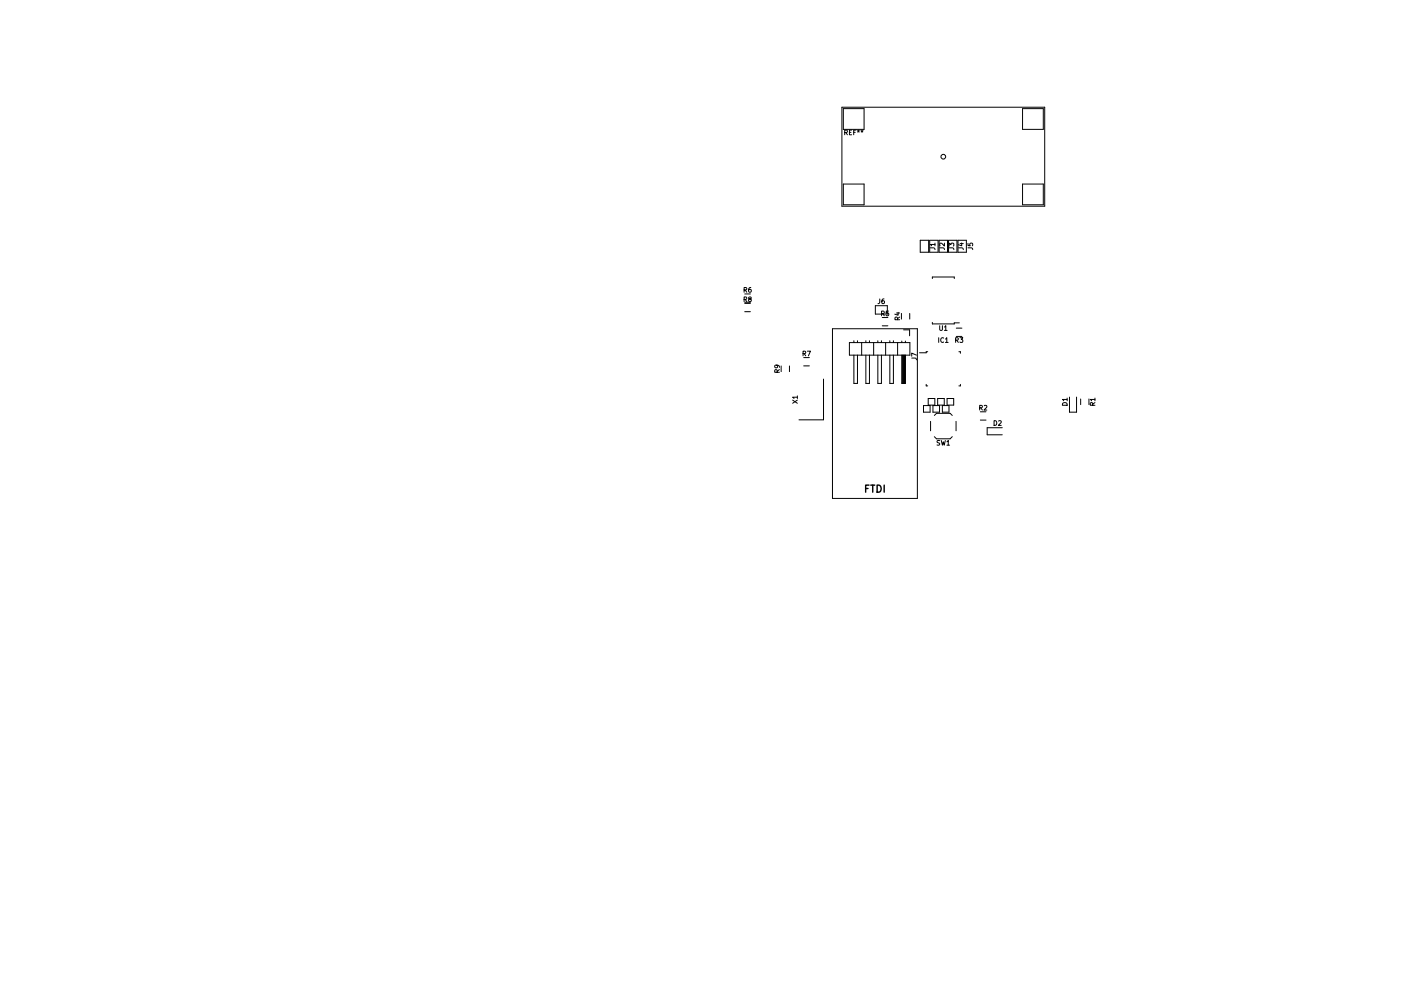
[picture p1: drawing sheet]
<svg xmlns="http://www.w3.org/2000/svg" width="297mm" height="210mm" viewBox="0 0 297 210" stroke-linecap="round" stroke-linejoin="round" font-family="sans-serif">
<g fill="none" stroke="#000" stroke-width=".21">
<path d="M178.5 22.7h43v21h-43zM178.8 23h4.4v4.4h-4.4zM178.8 39h4.4v4.4h-4.4zM179.1 28.1h.5v-.4l-.5-.1v1M179.3 28.1l.4 .5M180.1 28.1h.3M180.6 27.6h-.5v1h.5M181 28.1h.3M181.5 27.6h-.5v1M181.8 27.7h.4M181.9 28l.1-.2 .1 .2M182 27.6v.2"/>
<path d="M182.5 27.7h.5M182.6 28l.2-.2 .1 .2M182.8 27.6v.2M216.8 23h4.4v4.4h-4.4zM216.8 39h4.4v4.4h-4.4zM195.1 51h1.8v2.5h-1.8zM197.1 51h1.8v2.5h-1.8zM197.2 52.6h.9l.1 .4M197.7 59.1v-.3h4.6v.3M198.2 51.9h-1l.3 .3M198.2 51.6v.6M199.1 51h1.8v2.5h-1.8z"/>
<path d="M199.2 52.6h.9l.1 .4M200.2 51.6v.6l-.7-.6-.3 .2 .1 .4M201.1 51h1.8v2.5h-1.8zM201.2 52.6h.9l.1 .4M201.2 52.2v-.6l.4 .3 .1-.3h.4v.6M203.1 51h1.8v2.5h-1.8zM203.2 52.6h.9l.1 .4M203.6 51.7h.6M203.9 51.5v.7l-.7-.3M205.2 52.6h.9l.1 .4M205.2 51.6v.5l.5 .1v-.5l.4-.1v.6M157.8 61.5h.4l.1-.4-.5-.1v1"/>
<path d="M157.8 63.5h.4l.1-.4-.5-.1v1M157.9 64.1h1.2M157.9 62.4h1.2M157.9 66.1h1.2M157.9 64.4h1.2M158 61.5l.3 .5M158 63.5l.3 .5M158.9 63.4l-.1-.3 .4-.1v.3l-.5 .3 .2 .4 .4-.2-.2-.4M159.2 61l-.4 .2-.1 .6 .2 .2 .3-.1v-.5h-.3l-.2 .2M164.7 77.5l.2 .2-.1 .2-.5 .1v-.3l.1-.2h.6l.3 .4M164.8 79l-.1-.5h-.4v.5h1M165.3 78.4l-.5 .3"/>
<path d="M165.6 77.6v1.2M167.4 77.6v1.2M170.3 75h.4l.1-.4-.5-.1v1M170.4 77.6h1.2M170.4 75.9h1.2M170.5 75l.3 .5M171.2 74.5h.6l-.4 1M176.5 69.7h18v36h-18zM180.1 72.7h12.8v2.6h-12.8zM181 75.3v6h.8v-6M181 72.3v.4M181.8 72.3v.4"/>
<path d="M182.7 72.7v2.6M183.6 75.3v6h.7v-6M183.6 72.3v.4M184.3 72.3v.4M185.2 72.7v2.6M185.6 64.9h2.5v1.7h-2.5zM186.1 75.3v6h.8v-6M186.1 72.3v.4M186.5 63.4v.9l-.4 .1M186.9 72.3v.4M186.9 66.5h.5v-.4l-.5-.1v1M187 69.1h1.3"/>
<path d="M187 67.4h1.3M187.1 66.5l.4 .5M187.4 63.4l-.4 .3v.5l.1 .2 .4-.1-.1-.5h-.3l-.1 .2M187.8 72.7v2.6M188.4 66h-.5v.5l.4-.1 .1 .5h-.5M188.7 75.3v6h.7v-6M188.7 72.3v.4M189.4 72.3v.4M190.1 66.4h.7M190.3 67.8l-.1-.4-.4-.1v.5h1M190.3 72.7v2.6M190.4 66.3v.6l-.7-.3"/>
<path d="M190.8 67.3l-.5 .3M191.1 66.5v1.2M191.2 75.3v6h.8v-6M191.2 72.4v.3M191.3 75.3v6M191.4 75.3v6M191.5 75.3v6M191.6 70h1.3v1.2M191.7 75.3v6M191.8 75.3v6M191.9 75.3v6M192 72.4v.3"/>
<path d="M192.9 66.5v1.2M193.3 76h.9l.1 .3M194.3 75.3l-1-.4v.7M196.7 74.6h-.3v.2h-1.4M197.7 68.4v.3h4.6v-.2h1.1M199 71.7v1M199.2 69.1v.8l.2 .2 .4-.2v-.8M200.1 71.7a.44 .44 0 0 0-.7 .5 .44 .44 0 0 0 .7 .4M200.2 69.4l.3-.3v1M200.2 70.1h.6M200.5 71.9l.2-.2v1M200.5 72.7h.5"/>
<path d="M202.6 72.2l.5-.1v-.4h-.5v1M202.7 69.6h1.3M202.7 71.4h1.3M202.8 72.2l.4 .5M203.3 74.6h.3v.3M203.5 71.7h.6l-.3 .3 .3 .1v.5h-.6M168.1 84.9l1 .7M169.1 84.3h-1l.2 .3M169.1 84.9l-1 .7M169.1 84v.6M174.6 80.4v8.7h-5.2M195.8 86h1.4v1.4h-1.4z"/>
<path d="M196.4 81.5v.4h.3M196.8 84.5h1.4v1.4h-1.4zM197.3 89.4v2M197.8 86h1.4v1.4h-1.4zM198.1 92.6l.5 .5h2.8l.5-.5M198.1 88.1l.5-.4h2.8l.5 .4M198.8 84.5h1.4v1.4h-1.4zM199.2 93.5h-.5a.42 .42 0 0 0 .5 .6l-.1 .3h-.4M199.6 93.5l.2 1 .2-.8 .2 .8 .2-1M199.8 86h1.4v1.4h-1.4zM200.8 93.7l.2-.2v1M200.8 94.5h.5"/>
<path d="M200.8 84.5h1.4v1.4h-1.4zM202.7 89.4v2M203.6 81.5v.4h-.3M207.7 86.5h.5v-.4l-.5-.1v1M207.8 87.4h1.2M207.8 89.1h1.2M208 86.5l.3 .5M208.7 86.1l.3-.1 .2 .3-.6 .7h.6M210.8 89.3a.51 .51 0 0 1 .5 .5 .51 .51 0 0 1-.5 .5zM211.7 89.3h.4l.2 .2-.6 .8h.6M212.5 90.7h-3.2v1.5h3.2M225.3 85.6a.54 .54 0 0 1 .6-.2 .54 .54 0 0 1 .4 .6h-1z"/>
<path d="M226.3 84.7h-1l.2 .3M226.3 84.5v.5M226.8 84.2v3.2h1.4v-3.2M229.1 84.6v1.2M230.9 84.6v1.2M231.7 86l-.1-.5h-.4v.5h1M232.2 84.7h-1l.2 .3M232.2 85.4l-.5 .3M232.2 84.5v.5"/>
<circle cx="200" cy="33.2" r=".5"/>
</g>
<path d="M183.5 103.6h.5M184.3 102.9h-.8v1.5M184.6 102.9h.9M185 102.9v1.5M186 102.9a.76 .76 0 0 1 .8 .8 .76 .76 0 0 1-.8 .7zM187.5 102.9v1.5" fill="none" stroke="#000" stroke-width=".3"/>
</svg>
